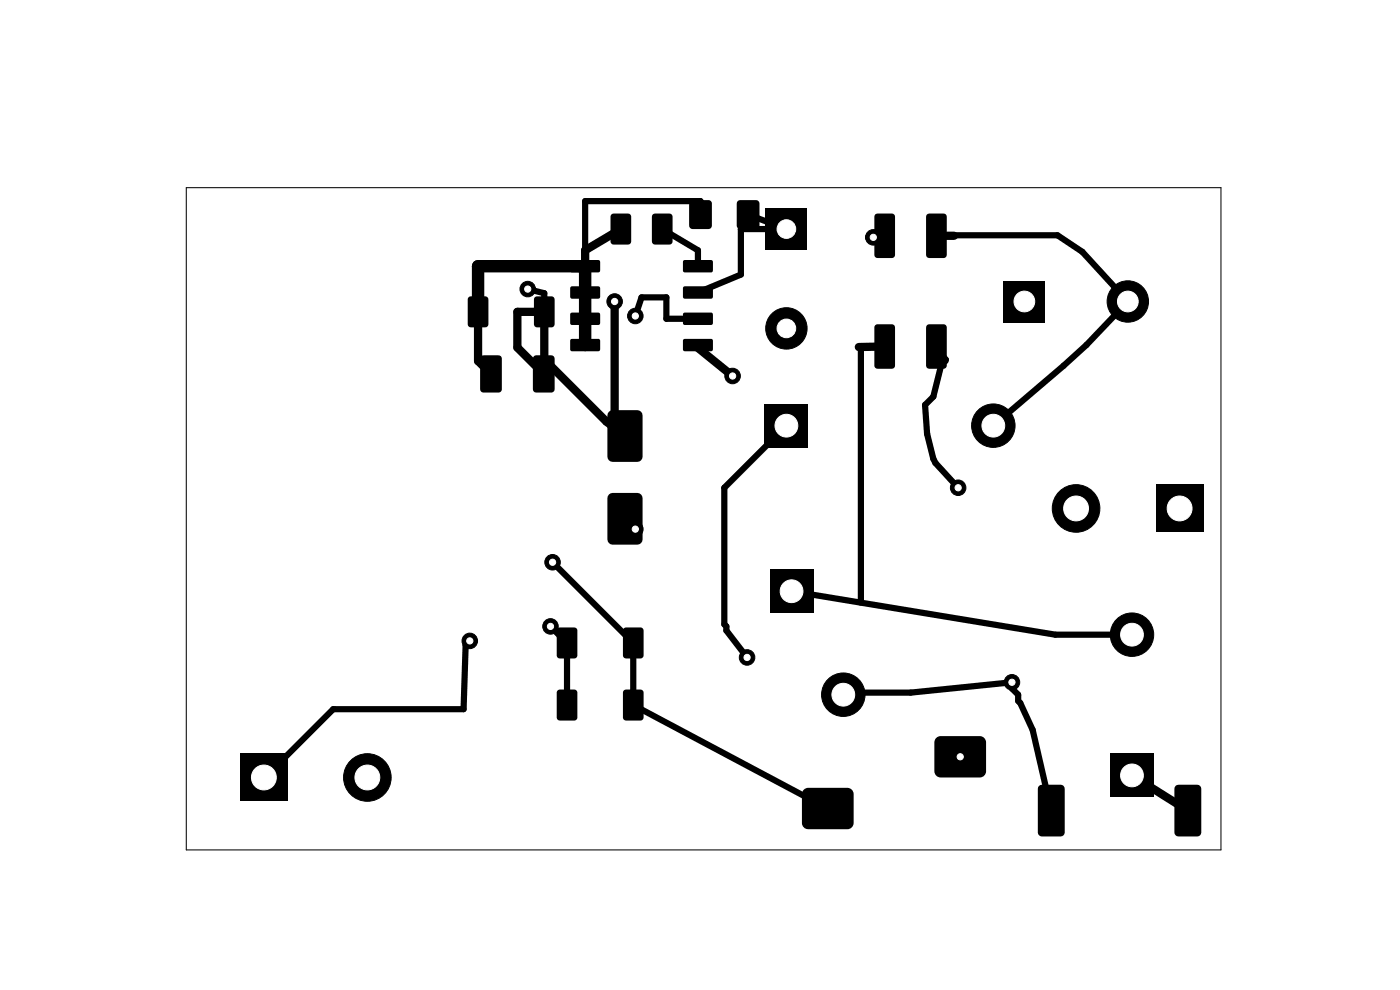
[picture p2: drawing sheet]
<svg xmlns="http://www.w3.org/2000/svg" width="297mm" height="210mm" viewBox="0 0 297 210" stroke-linecap="round" stroke-linejoin="round" font-family="sans-serif">
<g fill="#000">
<path d="M121.1 55.3l.2-.1h5.8l.2 .4v1.9l-.4 .3h-5.7l-.2-.4zM129.7 45.5l.5-.2h3a.66 .66 0 0 1 .7 .7v5.2a.66 .66 0 0 1-.7 .7h-3a.66 .66 0 0 1-.7-.7v-5.2zM138.5 45.5l.5-.2h3a.66 .66 0 0 1 .7 .7v5.2a.66 .66 0 0 1-.7 .7h-3a.66 .66 0 0 1-.7-.7v-5.2zM146.4 42.7l.5-.3h3.4a.72 .72 0 0 1 .7 .8v4.7a.72 .72 0 0 1-.7 .7h-3.4a.72 .72 0 0 1-.7-.7v-4.7zM145 55.3l.3-.1h5.7l.2 .4v1.9l-.4 .3h-5.7l-.2-.4zM156.5 42.7l.5-.3h3.4a.72 .72 0 0 1 .7 .8v4.7a.72 .72 0 0 1-.7 .7h-3.4a.72 .72 0 0 1-.7-.7v-4.7zM162.4 44.2h8.8v8.8h-8.8zM185.7 45.5l.4-.2h3.1a.66 .66 0 0 1 .7 .7v8.1a.66 .66 0 0 1-.7 .6h-3.1a.66 .66 0 0 1-.6-.6v-8.1zM196.7 45.5l.4-.2h3.1a.66 .66 0 0 1 .7 .7v8.1a.66 .66 0 0 1-.7 .6h-3.1a.66 .66 0 0 1-.6-.6v-8.1zM99.4 63.1l.5-.2h3.1a.66 .66 0 0 1 .6 .6v5.3a.66 .66 0 0 1-.6 .6h-3.1a.66 .66 0 0 1-.7-.6v-5.3zM102.1 75.6l.4-.2h3.3a.69 .69 0 0 1 .7 .7v6.5a.69 .69 0 0 1-.7 .7h-3.3a.69 .69 0 0 1-.6-.7v-6.5zM113.3 75.6l.4-.2h3.3a.69 .69 0 0 1 .7 .7v6.5a.69 .69 0 0 1-.7 .7h-3.3a.69 .69 0 0 1-.6-.7v-6.5z"/>
<path d="M113.5 63.1l.4-.2h3.1a.66 .66 0 0 1 .7 .6v5.3a.66 .66 0 0 1-.7 .6h-3.1a.66 .66 0 0 1-.6-.6v-5.3zM121.1 72l.2-.1h5.8l.2 .4v2l-.4 .2h-5.7l-.2-.4zM121.1 66.4l.2-.1h5.8l.2 .4v2l-.4 .2h-5.7l-.2-.4zM121.1 60.8l.2-.1 5.8 .1 .2 .3v2l-.4 .3-5.7-.1-.2-.3zM145 60.8l.3-.1 5.7 .1 .2 .3v2l-.4 .3-5.7-.1-.2-.3zM145 66.4l.3-.1h5.7l.2 .4v2l-.4 .2h-5.7l-.2-.4zM145 72l.3-.1h5.7l.2 .4v2l-.4 .2h-5.7l-.2-.4zM185.7 69l.4-.2h3.1a.66 .66 0 0 1 .7 .6v8.2a.66 .66 0 0 1-.7 .6h-3.1a.66 .66 0 0 1-.6-.6v-8.2zM196.7 69l.4-.2h3.1a.66 .66 0 0 1 .7 .6v8.2a.66 .66 0 0 1-.7 .6h-3.1a.66 .66 0 0 1-.6-.6v-8.2zM212.9 59.6h8.8v8.7h-8.8zM129.2 87.3l.8-.3h5.2a1.12 1.12 0 0 1 1.1 1.1v8.8a1.12 1.12 0 0 1-1.1 1.1h-5.2a1.12 1.12 0 0 1-1.1-1.1v-8.8zM162.2 85.7h9.2v9.2h-9.2z"/>
<path d="M129.2 104.9l.8-.3h5.2a1.12 1.12 0 0 1 1.1 1.1v8.7a1.12 1.12 0 0 1-1.1 1.1h-5.2a1.12 1.12 0 0 1-1.1-1.1v-8.7zM245.2 102.8h10.1v10.1h-10.1zM118.3 133.3l.5-.2h3a.66 .66 0 0 1 .7 .7v5.2a.66 .66 0 0 1-.7 .7h-3a.66 .66 0 0 1-.7-.7v-5.2zM132.3 133.3l.5-.2h3.1a.66 .66 0 0 1 .6 .7v5.2a.66 .66 0 0 1-.6 .7h-3.1a.66 .66 0 0 1-.7-.7v-5.2zM163.3 120.8h9.2v9.2h-9.2zM118.3 146.5l.5-.2h3a.66 .66 0 0 1 .7 .6v5.3a.66 .66 0 0 1-.7 .7h-3a.66 .66 0 0 1-.7-.7v-5.3zM132.3 146.5l.5-.2h3.1a.66 .66 0 0 1 .6 .6v5.3a.66 .66 0 0 1-.6 .7h-3.1a.66 .66 0 0 1-.7-.7v-5.3zM235.5 159.9h9.3v9.2h-9.3zM50.9 159.9h10.1v10.1h-10.1zM170.4 167.7l.3-.3 .7-.3h8.4a1.32 1.32 0 0 1 1.3 1.3v6.2a1.32 1.32 0 0 1-1.3 1.3h-8.4a1.32 1.32 0 0 1-1.3-1.3v-6.2zM198.8 156.4l.7-.3h8.4a1.32 1.32 0 0 1 1.3 1.4v6.1a1.32 1.32 0 0 1-1.3 1.3h-8.4a1.32 1.32 0 0 1-1.3-1.3v-6.1l.2-.8zM220.4 166.7l.6-.2h4a.86 .86 0 0 1 .9 .8v9.3a.86 .86 0 0 1-.9 .8h-4a.86 .86 0 0 1-.8-.8v-9.3z"/>
<path d="M249.4 166.7l.6-.2h4a.86 .86 0 0 1 .8 .8v9.3a.86 .86 0 0 1-.8 .8h-4a.86 .86 0 0 1-.9-.8v-9.3z"/>
</g>
<g fill="#000" stroke="#000" stroke-width=".21">
<circle cx="185.3" cy="50.3" r="1.65"/>
<circle cx="112" cy="61.3" r="1.65"/>
<circle cx="130.4" cy="64" r="1.65"/>
<circle cx="134.8" cy="67" r="1.65"/>
<circle cx="155.4" cy="79.8" r="1.65"/>
<circle cx="166.8" cy="69.7" r="4.4"/>
<circle cx="239.3" cy="64" r="4.4"/>
<circle cx="210.7" cy="90.3" r="4.6"/>
<circle cx="117.2" cy="119.3" r="1.65"/>
<circle cx="134.8" cy="112.2" r="1.65"/>
<circle cx="203.3" cy="103.5" r="1.65"/>
<circle cx="228.3" cy="107.9" r="5"/>
<circle cx="99.7" cy="136" r="1.65"/>
<circle cx="116.8" cy="132.9" r="1.65"/>
<circle cx="158.5" cy="139.5" r="1.65"/>
<circle cx="240.1" cy="134.6" r="4.6"/>
<circle cx="178.9" cy="147.4" r="4.6"/>
<circle cx="214.7" cy="144.7" r="1.65"/>
<circle cx="77.9" cy="164.9" r="5"/>
<circle cx="203.7" cy="160.5" r="1.65"/>
</g>
<path d="M131.7 48.6l-7.6 4.5v3.4M187.7 50l-3.3 .3M198.7 50h3.7M101.4 66.2v10.4l2.8 2.7M130.4 64v26.3l2.2 2.2-4-3.1-13.1-13.2v-10h-5.7v7.5l5.6 5.6M148.1 73.2l-.4 .3 7.7 6.3M187.7 73.5l-5.5 .1M198.7 73.5l1.7 3M240.1 164.5l11.9 7.5" fill="none" stroke="#000" stroke-width="1.8"/>
<g fill="none" stroke="#000" stroke-width="1.3">
<path d="M140.5 48.6l7.6 4.5v3.4M148.6 45.5v-2.8h-24.5v13.8M158.7 45.5l8.1 3.1h-9.6v9.6l-9.1 3.8M185.2 50.3h.1M202.4 50v-.1h21.9l5.3 3.5 9.7 10.6-8.8 9.2-4.8 4.4-15 12.7M112 61.3l3.5 .9v4M134.8 67l1.3-3.9h5.3v4.5h6.7M182.2 73.6l.4 .5v53.7M200.6 76.2l-.8 .9-1.8 7.1-1.8 1.7 .5 6.2 1.3 5.2 .4 .9 4.9 5.3M166.8 90.3l-13.1 13.2v28.9l.4 .5v.9l4.4 5.7M117.2 119.3l17.1 17.1v13.2l41.3 21.9M132.6 110.1l2.2 2.1"/>
<path d="M99.7 136l-.9 .8-.5 13.6h-27.6l-14.5 14.5h-.2M116.8 132.9l3.5 3.5v13.2M167.9 125.4l56 9.2h16.2M178.9 147.4h.2l.5-.5h13.6l21.5-2.2v1.4l1.3 1.3v1.3l.4 .4 2.7 5.7 3.9 17.2"/>
</g>
<path d="M101.4 66.2v-9.7h22.7v16.7" fill="none" stroke="#000" stroke-width="2.6"/>
<path d="M39.5 39.8h219.5v140.5h-219.5z" fill="none" stroke="#000" stroke-width=".22"/>
<g fill="#fff" stroke="#fff" stroke-width=".21">
<circle cx="185.3" cy="50.3" r=".66"/>
<circle cx="155.4" cy="79.8" r=".66"/>
<circle cx="158.5" cy="139.5" r=".66"/>
<circle cx="203.7" cy="160.5" r=".66"/>
<circle cx="134.8" cy="112.2" r=".66"/>
<circle cx="116.8" cy="132.9" r=".66"/>
<circle cx="214.7" cy="144.7" r=".66"/>
<circle cx="203.3" cy="103.5" r=".66"/>
<circle cx="117.2" cy="119.3" r=".66"/>
<circle cx="99.7" cy="136" r=".66"/>
<circle cx="112" cy="61.3" r=".66"/>
<circle cx="134.8" cy="67" r=".66"/>
<circle cx="130.4" cy="64" r=".66"/>
<circle cx="250.2" cy="107.9" r="2.63"/>
<circle cx="228.3" cy="107.9" r="2.63"/>
<circle cx="217.3" cy="64" r="2.19"/>
<circle cx="239.3" cy="64" r="2.19"/>
<circle cx="166.8" cy="90.3" r="2.41"/>
<circle cx="210.7" cy="90.3" r="2.41"/>
<circle cx="167.9" cy="125.4" r="2.41"/>
<circle cx="178.9" cy="147.4" r="2.41"/>
<circle cx="166.8" cy="48.6" r="1.98"/>
<circle cx="166.8" cy="69.7" r="1.98"/>
<circle cx="240.1" cy="164.5" r="2.41"/>
<circle cx="240.1" cy="134.6" r="2.41"/>
<circle cx="56" cy="164.9" r="2.63"/>
<circle cx="77.9" cy="164.9" r="2.63"/>
</g>
</svg>
